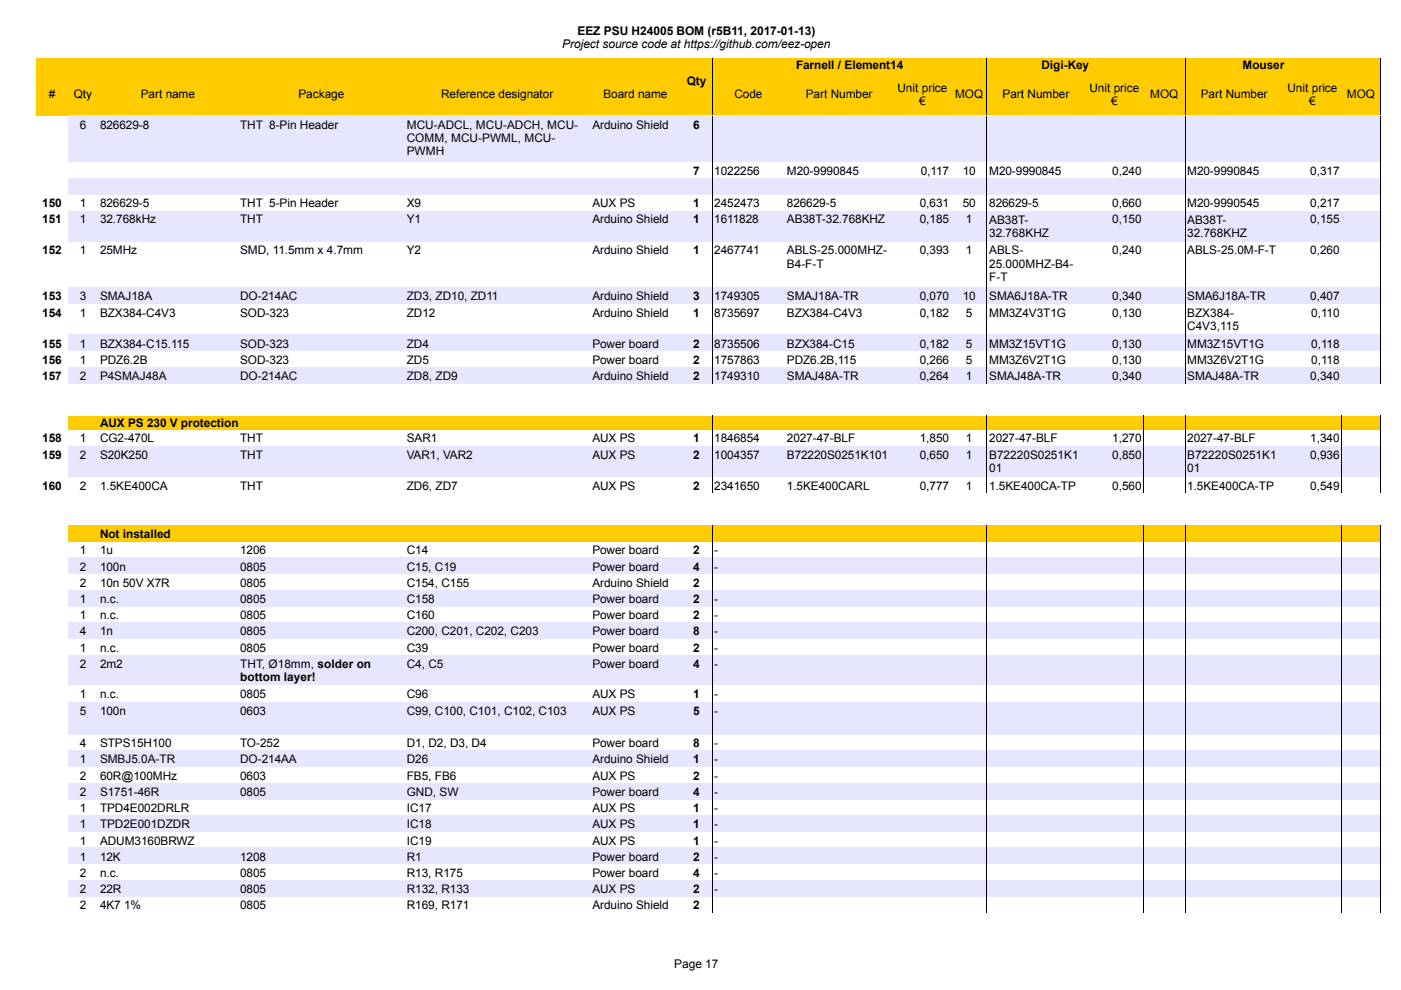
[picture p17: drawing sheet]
<svg xmlns="http://www.w3.org/2000/svg" width="297mm" height="210mm" viewBox="0 0 297 210" stroke-linecap="round" stroke-linejoin="round" font-family="sans-serif">
<defs><g id="words">
<g font-size="2.5">
<text x="119.2" y="10.2">Project source code at https://github.com/eez-open</text>
<text x="122.4" y="7.4">EEZ PSU H24005 BOM (r5B11, 2017-01-13)</text>
<text x="168.8" y="14.7">Farnell / Element14</text>
<text x="220.8" y="14.7">Digi-Key</text>
<text x="263.5" y="14.7">Mouser</text>
<text x="10.3" y="20.8">#</text>
<text x="15.6" y="20.8">Qty</text>
<text x="29.8" y="20.8">Part name</text>
<text x="63.3" y="20.8">Package</text>
<text x="93.5" y="20.8">Reference designator</text>
<text x="128" y="20.8">Board name</text>
<text x="145.6" y="18">Qty</text>
<text x="155.7" y="20.8">Code</text>
<text x="170.9" y="20.8">Part Number</text>
<text x="190.3" y="19.4">Unit price</text>
<text x="194.9" y="22.2">€</text>
<text x="202.5" y="20.8">MOQ</text>
<text x="212.6" y="20.8">Part Number</text>
<text x="231" y="19.4">Unit price</text>
<text x="235.6" y="22.2">€</text>
<text x="243.9" y="20.8">MOQ</text>
<text x="254.6" y="20.8">Part Number</text>
<text x="272.9" y="19.4">Unit price</text>
<text x="277.6" y="22.2">€</text>
<text x="285.6" y="20.8">MOQ</text>
<text x="16.9" y="27.3">6</text>
<text x="21.2" y="27.3">826629-8</text>
<text x="50.9" y="27.3">THT 8-Pin Header</text>
<text x="86.3" y="27.3">MCU-ADCL, MCU-ADCH, MCU-</text>
<text x="125.6" y="27.3">Arduino Shield</text>
<text x="147" y="27.3">6</text>
<text x="86.3" y="30.1">COMM, MCU-PWML, MCU-</text>
<text x="86.3" y="32.9">PWMH</text>
<text x="147" y="37.1">7</text>
<text x="151.4" y="37.1">1022256</text>
<text x="166.8" y="37.1">M20-9990845</text>
<text x="195.2" y="37.1">0,117</text>
<text x="204.1" y="37.1">10</text>
<text x="209.7" y="37.1">M20-9990845</text>
<text x="235.8" y="37.1">0,240</text>
<text x="251.7" y="37.1">M20-9990845</text>
<text x="277.8" y="37.1">0,317</text>
<text x="9" y="44">150</text>
<text x="9" y="47.4">151</text>
<text x="16.9" y="44">1</text>
<text x="16.9" y="47.4">1</text>
<text x="21.2" y="44">826629-5</text>
<text x="21.2" y="47.4">32.768kHz</text>
<text x="50.9" y="44">THT 5-Pin Header</text>
<text x="50.9" y="47.4">THT</text>
<text x="86.3" y="44">X9</text>
<text x="86.3" y="47.4">Y1</text>
<text x="125.6" y="44">AUX PS</text>
<text x="125.6" y="47.4">Arduino Shield</text>
<text x="147" y="44">1</text>
<text x="147" y="47.4">1</text>
<text x="151.4" y="44">2452473</text>
<text x="151.4" y="47.4">1611828</text>
<text x="166.8" y="44">826629-5</text>
<text x="166.8" y="47.4">AB38T-32.768KHZ</text>
<text x="195" y="44">0,631</text>
<text x="195" y="47.4">0,185</text>
<text x="204.1" y="44">50</text>
<text x="204.8" y="47.4">1</text>
<text x="209.7" y="44">826629-5</text>
<text x="209.7" y="47.4">AB38T-</text>
<text x="235.8" y="44">0,660</text>
<text x="235.8" y="47.4">0,150</text>
<text x="251.7" y="44">M20-9990545</text>
<text x="251.7" y="47.4">AB38T-</text>
<text x="277.8" y="44">0,217</text>
<text x="277.8" y="47.4">0,155</text>
<text x="9" y="53.9">152</text>
<text x="16.9" y="53.9">1</text>
<text x="21.2" y="53.9">25MHz</text>
<text x="50.9" y="53.9">SMD, 11.5mm x 4.7mm</text>
<text x="86.3" y="53.9">Y2</text>
<text x="125.6" y="53.9">Arduino Shield</text>
<text x="147" y="53.9">1</text>
<text x="151.4" y="53.9">2467741</text>
<text x="166.8" y="53.9">ABLS-25.000MHZ-</text>
<text x="195" y="53.9">0,393</text>
<text x="204.8" y="53.9">1</text>
<text x="209.7" y="50.2">32.768KHZ</text>
<text x="209.7" y="53.9">ABLS-</text>
<text x="235.8" y="53.9">0,240</text>
<text x="251.7" y="53.9">ABLS-25.0M-F-T</text>
<text x="251.7" y="50.2">32.768KHZ</text>
<text x="277.8" y="53.9">0,260</text>
<text x="166.8" y="56.8">B4-F-T</text>
<text x="209.7" y="56.8">25.000MHZ-B4-</text>
<text x="209.7" y="59.6">F-T</text>
<text x="9" y="63.7">153</text>
<text x="16.9" y="63.7">3</text>
<text x="21.2" y="63.7">SMAJ18A</text>
<text x="50.9" y="63.7">DO-214AC</text>
<text x="86.3" y="63.7">ZD3, ZD10, ZD11</text>
<text x="125.6" y="63.7">Arduino Shield</text>
<text x="147" y="63.7">3</text>
<text x="151.4" y="63.7">1749305</text>
<text x="166.8" y="63.7">SMAJ18A-TR</text>
<text x="195" y="63.7">0,070</text>
<text x="204.1" y="63.7">10</text>
<text x="209.7" y="63.7">SMA6J18A-TR</text>
<text x="235.8" y="63.7">0,340</text>
<text x="251.7" y="63.7">SMA6J18A-TR</text>
<text x="277.8" y="63.7">0,407</text>
<text x="9" y="67.2">154</text>
<text x="16.9" y="67.2">1</text>
<text x="21.2" y="67.2">BZX384-C4V3</text>
<text x="50.9" y="67.2">SOD-323</text>
<text x="86.3" y="67.2">ZD12</text>
<text x="125.6" y="67.2">Arduino Shield</text>
<text x="147" y="67.2">1</text>
<text x="151.4" y="67.2">8735697</text>
<text x="166.8" y="67.2">BZX384-C4V3</text>
<text x="195" y="67.2">0,182</text>
<text x="204.8" y="67.2">5</text>
<text x="209.7" y="67.2">MM3Z4V3T1G</text>
<text x="235.8" y="67.2">0,130</text>
<text x="251.7" y="67.2">BZX384-</text>
<text x="251.7" y="70">C4V3,115</text>
<text x="278" y="67.2">0,110</text>
<text x="9" y="73.7">155</text>
<text x="9" y="77.1">156</text>
<text x="16.9" y="73.7">1</text>
<text x="16.9" y="77.1">1</text>
<text x="21.2" y="73.7">BZX384-C15.115</text>
<text x="21.2" y="77.1">PDZ6.2B</text>
<text x="50.9" y="73.7">SOD-323</text>
<text x="50.9" y="77.1">SOD-323</text>
<text x="86.3" y="73.7">ZD4</text>
<text x="86.3" y="77.1">ZD5</text>
<text x="125.6" y="73.7">Power board</text>
<text x="125.6" y="77.1">Power board</text>
<text x="147" y="73.7">2</text>
<text x="147" y="77.1">2</text>
<text x="151.4" y="73.7">8735506</text>
<text x="151.4" y="77.1">1757863</text>
<text x="166.8" y="73.7">BZX384-C15</text>
<text x="166.8" y="77.1">PDZ6.2B,115</text>
<text x="195" y="73.7">0,182</text>
<text x="195" y="77.1">0,266</text>
<text x="204.8" y="73.7">5</text>
<text x="204.8" y="77.1">5</text>
<text x="209.7" y="73.7">MM3Z15VT1G</text>
<text x="209.7" y="77.1">MM3Z6V2T1G</text>
<text x="235.8" y="73.7">0,130</text>
<text x="235.8" y="77.1">0,130</text>
<text x="251.7" y="73.7">MM3Z15VT1G</text>
<text x="251.7" y="77.1">MM3Z6V2T1G</text>
<text x="278" y="73.7">0,118</text>
<text x="278" y="77.1">0,118</text>
<text x="9" y="80.6">157</text>
<text x="16.9" y="80.6">2</text>
<text x="21.2" y="80.6">P4SMAJ48A</text>
<text x="50.9" y="80.6">DO-214AC</text>
<text x="86.3" y="80.6">ZD8, ZD9</text>
<text x="125.6" y="80.6">Arduino Shield</text>
<text x="147" y="80.6">2</text>
<text x="151.4" y="80.6">1749310</text>
<text x="166.8" y="80.6">SMAJ48A-TR</text>
<text x="195" y="80.6">0,264</text>
<text x="204.8" y="80.6">1</text>
<text x="209.7" y="80.6">SMAJ48A-TR</text>
<text x="235.8" y="80.6">0,340</text>
<text x="251.7" y="80.6">SMAJ48A-TR</text>
<text x="277.8" y="80.6">0,340</text>
<text x="9" y="93.8">158</text>
<text x="16.9" y="93.8">1</text>
<text x="21.2" y="90.5">AUX PS 230 V protection</text>
<text x="21.2" y="93.8">CG2-470L</text>
<text x="50.9" y="93.8">THT</text>
<text x="86.3" y="93.8">SAR1</text>
<text x="125.6" y="93.8">AUX PS</text>
<text x="147" y="93.8">1</text>
<text x="151.4" y="93.8">1846854</text>
<text x="166.8" y="93.8">2027-47-BLF</text>
<text x="195" y="93.8">1,850</text>
<text x="204.8" y="93.8">1</text>
<text x="209.7" y="93.8">2027-47-BLF</text>
<text x="235.8" y="93.8">1,270</text>
<text x="251.7" y="93.8">2027-47-BLF</text>
<text x="277.8" y="93.8">1,340</text>
<text x="9" y="97.2">159</text>
<text x="16.9" y="97.2">2</text>
<text x="21.2" y="97.2">S20K250</text>
<text x="50.9" y="97.2">THT</text>
<text x="86.3" y="97.2">VAR1, VAR2</text>
<text x="125.6" y="97.2">AUX PS</text>
<text x="147" y="97.2">2</text>
<text x="151.4" y="97.2">1004357</text>
<text x="166.8" y="97.2">B72220S0251K101</text>
<text x="195" y="97.2">0,650</text>
<text x="204.8" y="97.2">1</text>
<text x="209.7" y="97.3">B72220S0251K1</text>
<text x="209.7" y="100.1">01</text>
<text x="235.8" y="97.2">0,850</text>
<text x="251.7" y="97.3">B72220S0251K1</text>
<text x="251.7" y="100.1">01</text>
<text x="277.8" y="97.2">0,936</text>
<text x="9" y="103.8">160</text>
<text x="16.9" y="103.8">2</text>
<text x="21.2" y="103.8">1.5KE400CA</text>
<text x="50.9" y="103.8">THT</text>
<text x="86.3" y="103.8">ZD6, ZD7</text>
<text x="125.6" y="103.8">AUX PS</text>
<text x="147" y="103.8">2</text>
<text x="151.4" y="103.8">2341650</text>
<text x="166.8" y="103.8">1.5KE400CARL</text>
<text x="195" y="103.8">0,777</text>
<text x="204.8" y="103.8">1</text>
<text x="209.7" y="103.8">1.5KE400CA-TP</text>
<text x="235.8" y="103.8">0,560</text>
<text x="251.7" y="103.8">1.5KE400CA-TP</text>
<text x="277.8" y="103.8">0,549</text>
<text x="16.9" y="117.5">1</text>
<text x="21.2" y="114.1">Not installed</text>
<text x="21.2" y="117.5">1u</text>
<text x="50.9" y="117.5">1206</text>
<text x="86.3" y="117.5">C14</text>
<text x="125.6" y="117.5">Power board</text>
<text x="147" y="117.5">2</text>
<text x="151.4" y="117.5">-</text>
<text x="16.9" y="121">2</text>
<text x="16.9" y="124.4">2</text>
<text x="21.2" y="121">100n</text>
<text x="21.2" y="124.4">10n 50V X7R</text>
<text x="50.9" y="121">0805</text>
<text x="50.9" y="124.4">0805</text>
<text x="86.3" y="121">C15, C19</text>
<text x="86.3" y="124.4">C154, C155</text>
<text x="125.6" y="121">Power board</text>
<text x="125.6" y="124.4">Arduino Shield</text>
<text x="147" y="121">4</text>
<text x="147" y="124.4">2</text>
<text x="151.4" y="121">-</text>
<text x="16.9" y="127.8">1</text>
<text x="16.9" y="131.3">1</text>
<text x="21.2" y="127.8">n.c.</text>
<text x="21.2" y="131.3">n.c.</text>
<text x="50.9" y="127.8">0805</text>
<text x="50.9" y="131.3">0805</text>
<text x="86.3" y="127.8">C158</text>
<text x="86.3" y="131.3">C160</text>
<text x="125.6" y="127.8">Power board</text>
<text x="125.6" y="131.3">Power board</text>
<text x="147" y="127.8">2</text>
<text x="147" y="131.3">2</text>
<text x="151.4" y="127.8">-</text>
<text x="151.4" y="131.3">-</text>
<text x="16.9" y="134.7">4</text>
<text x="21.2" y="134.7">1n</text>
<text x="50.9" y="134.7">0805</text>
<text x="86.3" y="134.7">C200, C201, C202, C203</text>
<text x="125.6" y="134.7">Power board</text>
<text x="147" y="134.7">8</text>
<text x="151.4" y="134.7">-</text>
<text x="16.9" y="138.1">1</text>
<text x="16.9" y="141.6">2</text>
<text x="21.2" y="138.1">n.c.</text>
<text x="21.2" y="141.6">2m2</text>
<text x="50.9" y="138.1">0805</text>
<text x="50.9" y="141.6">THT, Ø18mm, solder on</text>
<text x="86.3" y="138.1">C39</text>
<text x="86.3" y="141.6">C4, C5</text>
<text x="125.6" y="138.1">Power board</text>
<text x="125.6" y="141.6">Power board</text>
<text x="147" y="138.1">2</text>
<text x="147" y="141.6">4</text>
<text x="151.4" y="138.1">-</text>
<text x="151.4" y="141.6">-</text>
<text x="16.9" y="147.9">1</text>
<text x="21.2" y="147.9">n.c.</text>
<text x="50.9" y="147.9">0805</text>
<text x="50.9" y="144.5">bottom layer!</text>
<text x="86.3" y="147.9">C96</text>
<text x="125.6" y="147.9">AUX PS</text>
<text x="147" y="147.9">1</text>
<text x="151.4" y="147.9">-</text>
<text x="16.9" y="151.6">5</text>
<text x="21.2" y="151.6">100n</text>
<text x="50.9" y="151.6">0603</text>
<text x="86.3" y="151.6">C99, C100, C101, C102, C103</text>
<text x="125.6" y="151.6">AUX PS</text>
<text x="147" y="151.6">5</text>
<text x="151.4" y="151.6">-</text>
<text x="16.9" y="158.4">4</text>
<text x="16.9" y="161.9">1</text>
<text x="21.2" y="158.4">STPS15H100</text>
<text x="21.2" y="161.9">SMBJ5.0A-TR</text>
<text x="50.9" y="158.4">TO-252</text>
<text x="50.9" y="161.9">DO-214AA</text>
<text x="86.3" y="158.4">D1, D2, D3, D4</text>
<text x="86.3" y="161.9">D26</text>
<text x="125.6" y="158.4">Power board</text>
<text x="125.6" y="161.9">Arduino Shield</text>
<text x="147" y="158.4">8</text>
<text x="147" y="161.9">1</text>
<text x="151.4" y="158.4">-</text>
<text x="151.4" y="161.9">-</text>
<text x="16.9" y="165.3">2</text>
<text x="21.2" y="165.3">60R@100MHz</text>
<text x="50.9" y="165.3">0603</text>
<text x="86.3" y="165.3">FB5, FB6</text>
<text x="125.6" y="165.3">AUX PS</text>
<text x="147" y="165.3">2</text>
<text x="151.4" y="165.3">-</text>
<text x="16.9" y="168.7">2</text>
<text x="16.9" y="172.2">1</text>
<text x="21.2" y="168.7">S1751-46R</text>
<text x="21.2" y="172.2">TPD4E002DRLR</text>
<text x="50.9" y="168.7">0805</text>
<text x="86.3" y="168.7">GND, SW</text>
<text x="86.3" y="172.2">IC17</text>
<text x="125.6" y="168.7">Power board</text>
<text x="125.6" y="172.2">AUX PS</text>
<text x="147" y="168.7">4</text>
<text x="147" y="172.2">1</text>
<text x="151.4" y="168.7">-</text>
<text x="151.4" y="172.2">-</text>
<text x="16.9" y="175.6">1</text>
<text x="16.9" y="179.1">1</text>
<text x="21.2" y="175.6">TPD2E001DZDR</text>
<text x="21.2" y="179.1">ADUM3160BRWZ</text>
<text x="86.3" y="175.6">IC18</text>
<text x="86.3" y="179.1">IC19</text>
<text x="125.6" y="175.6">AUX PS</text>
<text x="125.6" y="179.1">AUX PS</text>
<text x="147" y="175.6">1</text>
<text x="147" y="179.1">1</text>
<text x="151.4" y="175.6">-</text>
<text x="151.4" y="179.1">-</text>
<text x="16.9" y="182.5">1</text>
<text x="16.9" y="185.9">2</text>
<text x="21.2" y="182.5">12K</text>
<text x="21.2" y="185.9">n.c.</text>
<text x="50.9" y="182.5">1208</text>
<text x="50.9" y="185.9">0805</text>
<text x="86.3" y="182.5">R1</text>
<text x="86.3" y="185.9">R13, R175</text>
<text x="125.6" y="182.5">Power board</text>
<text x="125.6" y="185.9">Power board</text>
<text x="147" y="182.5">2</text>
<text x="147" y="185.9">4</text>
<text x="151.4" y="182.5">-</text>
<text x="151.4" y="185.9">-</text>
<text x="16.9" y="189.4">2</text>
<text x="21.2" y="189.4">22R</text>
<text x="50.9" y="189.4">0805</text>
<text x="86.3" y="189.4">R132, R133</text>
<text x="125.6" y="189.4">AUX PS</text>
<text x="147" y="189.4">2</text>
<text x="151.4" y="189.4">-</text>
<text x="16.9" y="192.8">2</text>
<text x="21.2" y="192.8">4K7 1%</text>
<text x="50.9" y="192.8">0805</text>
<text x="86.3" y="192.8">R169, R171</text>
<text x="125.6" y="192.8">Arduino Shield</text>
<text x="147" y="192.8">2</text>
<text x="142.9" y="205.3">Page 17</text>
</g>
</g></defs>
<path d="M7.6 12.3h285v12.2h-285z" fill-rule="evenodd" fill="#fc0"/>
<path d="M151 12.4v12.2M209.3 12.4v12.2M251.2 12.4v12.2M292.7 12.4v12.2" fill="none" stroke="#000" stroke-width=".21"/>
<g fill="#e6e6ff">
<path d="M14.4 24.5h278.3v9.8h-278.3z" fill-rule="evenodd"/>
<path d="M14.4 37.7h278.3v3.5h-278.3z" fill-rule="evenodd"/>
<path d="M14.4 44.7h278.3v6.5h-278.3z" fill-rule="evenodd"/>
<path d="M14.4 61h278.3v3.4h-278.3z" fill-rule="evenodd"/>
<path d="M14.4 70.9h278.3v3.5h-278.3z" fill-rule="evenodd"/>
<path d="M14.4 77.8h278.3v3.5h-278.3z" fill-rule="evenodd"/>
</g>
<path d="M14.4 88.1h278.3v3h-278.3z" fill-rule="evenodd" fill="#fc0"/>
<path d="M14.4 94.5h278.3v6.5h-278.3z" fill-rule="evenodd" fill="#e6e6ff"/>
<path d="M14.4 111.3h278.3v3.5h-278.3z" fill-rule="evenodd" fill="#fc0"/>
<g fill="#e6e6ff">
<path d="M14.4 118.2h278.3v3.5h-278.3z" fill-rule="evenodd"/>
<path d="M14.4 125.1h278.3v3.5h-278.3z" fill-rule="evenodd"/>
<path d="M14.4 132h278.3v3.4h-278.3z" fill-rule="evenodd"/>
<path d="M14.4 138.9h278.3v6.3h-278.3z" fill-rule="evenodd"/>
<path d="M14.4 148.8h278.3v6.9h-278.3z" fill-rule="evenodd"/>
<path d="M14.4 159.1h278.3v3.5h-278.3z" fill-rule="evenodd"/>
<path d="M14.4 166h278.3v3.4h-278.3z" fill-rule="evenodd"/>
<path d="M14.4 172.9h278.3v3.4h-278.3z" fill-rule="evenodd"/>
<path d="M14.4 179.7h278.3v3.5h-278.3z" fill-rule="evenodd"/>
<path d="M14.4 186.6h278.3v3.5h-278.3z" fill-rule="evenodd"/>
</g>
<g fill="none" stroke="#000" stroke-width=".21">
<path d="M151 24.6v56.7M209.3 24.6v56.7M251.2 24.6v56.7M292.7 24.6v56.7M151 88.2v16.3M209.3 88.2v16.3M242.5 88.2v16.3M251.2 88.2v16.3M284.5 88.2v16.3M292.7 88.2v16.3M151 111.4v82.1M209.3 111.4v82.1"/>
<path d="M242.5 111.4v82.1M251.2 111.4v82.1M284.5 111.4v82.1M292.7 111.4v82.1"/>
</g>
<use href="#words"/>
</svg>
